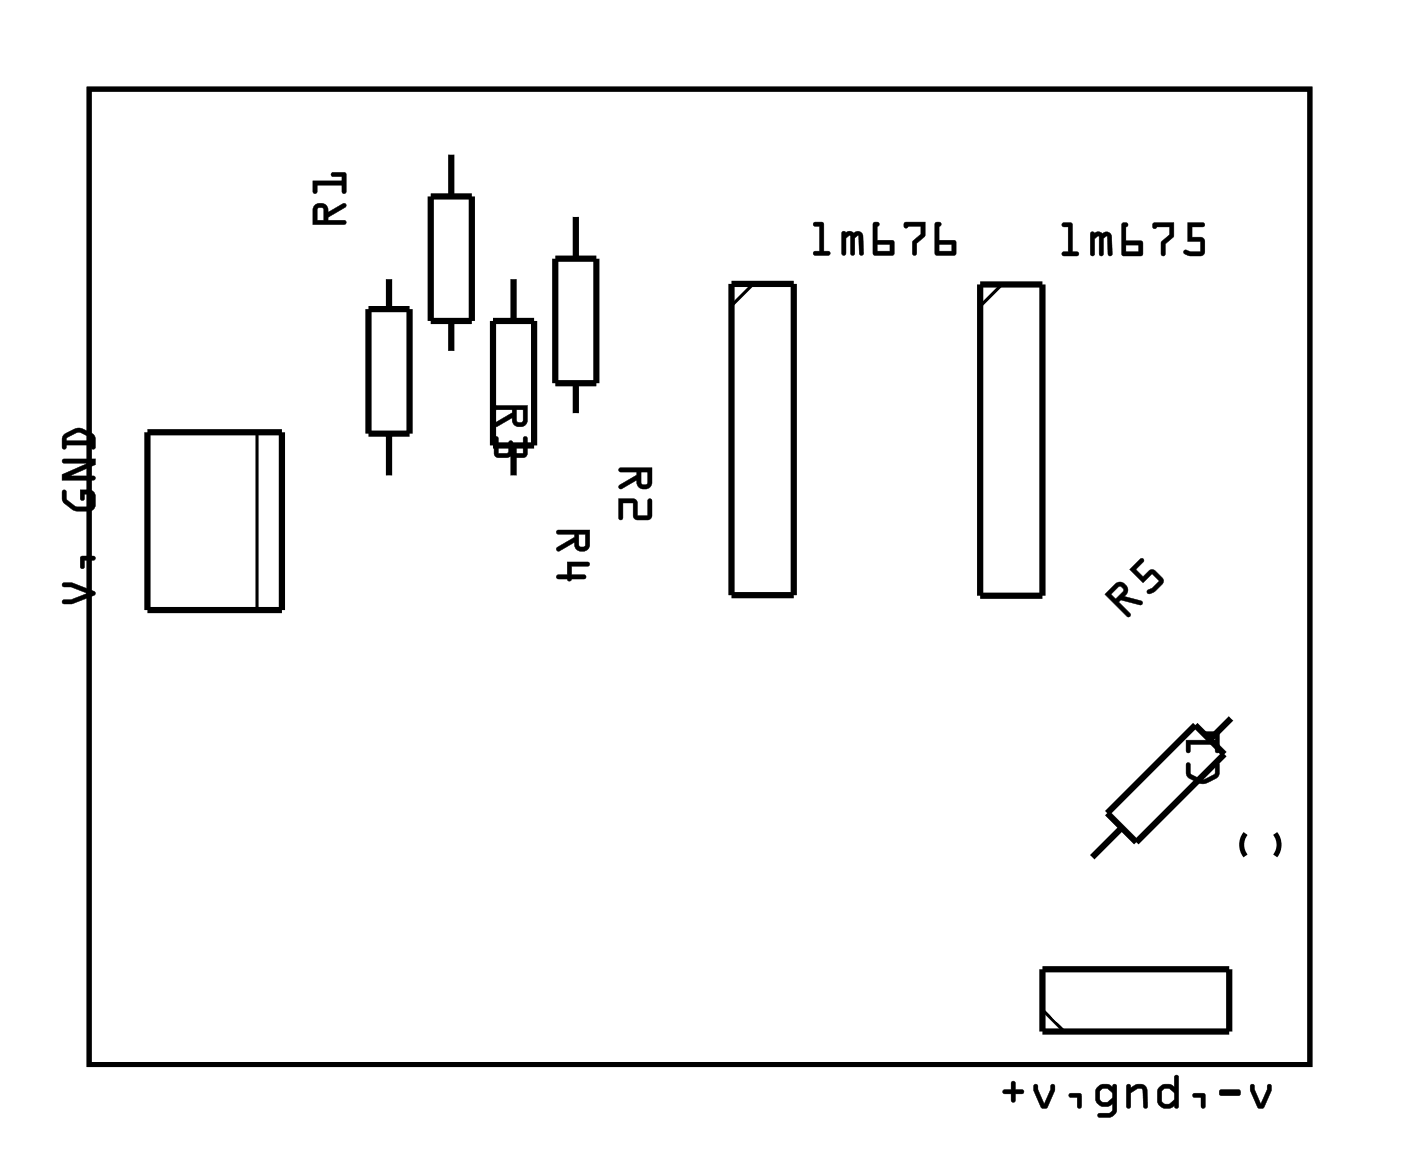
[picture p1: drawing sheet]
<svg xmlns="http://www.w3.org/2000/svg" width="57mm" height="47mm" viewBox="0 0 57 47" stroke-linecap="round" stroke-linejoin="round" font-family="sans-serif">
<path d="M3.6 3.6h49.8v39.8h-49.8zM50.8 34a.73 .73 0 0 0 0 .9M52 34a.73 .73 0 0 1 0 .9" fill="none" stroke="#000" stroke-width=".2"/>
<g fill="#000">
<path d="M3.6 3.6h49.8v39.8h-49.8zM3.6 3.6v39.8h49.8v-39.8z"/>
<path d="M12.8 8.4a.32 .32 0 0 1 .4-.1 .32 .32 0 0 1 .2 .4l.7-.4v.1l-.7 .5v.1h.6l.1 .1-1.3 .1zM13 8.5l-.1 .5h.3v-.5zM12.8 7.4h1.1v-.2h-.3l-.1-.1 .6-.1v.8h-.1l-.1-.2h-1v.2l-.1 .1z"/>
<path d="M12.8 8.4a.32 .32 0 0 1 .4-.1 .32 .32 0 0 1 .2 .4l.6-.4a.1 .1 0 0 1 .1 0 .1 .1 0 0 1 0 .2l-.7 .4v.1h.6a.1 .1 0 0 1 .1 .1 .1 .1 0 0 1-.1 .1h-1.2v-.6zM12.8 8.4v.8l1.3-.1-.1-.1h-.6v-.1l.7-.4v-.2l-.7 .4a.31 .31 0 0 0-.2-.4 .31 .31 0 0 0-.4 .1zM13 8.5l-.1 .5h.3v-.5zM13 8.5h.2v.5h-.3zM12.8 7.4h1.1v-.2h-.3a.1 .1 0 0 1-.1-.1 .1 .1 0 0 1 .1-.1l.5 .1v.7a.1 .1 0 0 1-.1 .1 .1 .1 0 0 1-.1-.1v-.2h-1v.2a.1 .1 0 0 1 0 .1 .1 .1 0 0 1-.1-.1zM12.8 7.4v.5l.1-.1v-.3h1.1v.3h.1v-.8l-.6 .1 .1 .1h.4v.2z"/>
<path d="M20.2 16.6l1.3-.1v.6a.32 .32 0 0 1-.3 .3 .32 .32 0 0 1-.3-.4l-.7 .4v-.1l.7-.5v-.1h-.7zM21.1 16.7v.5h.2v-.5zM20.2 17.8l.1 .1v.6h.4l.1-.5h.1l.1 .5h.3v-.6l.2-.1v.8l-.2 .1-.5-.1-.5 .1-.1-.2z"/>
<path d="M20.2 16.6l1.3-.1v.6a.32 .32 0 0 1-.3 .3 .32 .32 0 0 1-.3-.4l-.6 .4a.1 .1 0 0 1-.1 0 .1 .1 0 0 1 0-.2l.7-.4v-.1h-.7zM20.2 16.6v.1h.7v.1l-.7 .4v.2l.7-.4a.31 .31 0 0 0 .2 .4 .31 .31 0 0 0 .4-.3v-.6zM21.1 16.7v.5h.2v-.5zM21.1 16.7h.2v.5h-.2zM20.2 17.8l.1 .1v.6h.4v-.4a.1 .1 0 0 1 .1-.1 .1 .1 0 0 1 .1 .1l.1 .4h.3v-.6a.1 .1 0 0 1 .1-.1 .1 .1 0 0 1 .1 .1v.6l-.1 .2-.6-.1-.5 .1-.2-.2zM20.2 17.8v.7l.1 .2 .5-.1 .5 .1 .2-.1v-.8l-.2 .1v.6h-.4v-.5h-.1l-.1 .5h-.4v-.6z"/>
<path d="M25.3 19.1h1.3v.6a.32 .32 0 0 1-.4 .3 .32 .32 0 0 1-.2-.4l-.7 .3-.1-.1 .8-.4v-.1h-.7zM26.2 19.3v.4l.2 .1v-.5zM25.2 20.3l.8 .1v.6h.4v-.6h.1l.1 .7-.2 .1h-.5l-.1-.2v-.5h-.4v.6l-.1 .1z"/>
<path d="M25.3 19.1h1.3v.6a.32 .32 0 0 1-.4 .3 .32 .32 0 0 1-.2-.4l-.6 .3a.1 .1 0 0 1-.2 0 .1 .1 0 0 1 .1-.1l.7-.4v-.1h-.7zM25.3 19.1v.1l.7 .1v.1l-.7 .4v.1l.7-.3a.31 .31 0 0 0 .2 .4 .31 .31 0 0 0 .4-.3v-.6zM26.2 19.3v.4l.2 .1v-.5zM26.1 19.3h.3v.5l-.3-.1zM25.2 20.3l.8 .1v.6h.4v-.6a.1 .1 0 0 1 .1-.1 .1 .1 0 0 1 .1 .1v.6l-.1 .2h-.6l-.1-.7h-.4v.6a.1 .1 0 0 1-.1 .1 .1 .1 0 0 1-.1-.1zM25.2 20.3l.1 .9 .1-.1v-.6h.4v.5l.1 .2h.5l.2-.1-.1-.7h-.1v.6h-.4l-.1-.6z"/>
<path d="M33.2 9.1h.4v1.1h.2a.1 .1 0 0 1 .1 .1 .1 .1 0 0 1-.1 .1h-.5a.1 .1 0 0 1-.1-.1 .1 .1 0 0 1 .1-.1h.1v-1h-.2zM33.2 9.1v.1h.2v1.1h-.2v.1h.6v-.1h-.2v-1.2zM34.4 9.5l.3-.1 .1 .1a.21 .21 0 0 1 .3-.1 .21 .21 0 0 1 .1 .2v.7a.1 .1 0 0 1-.1 .1 .1 .1 0 0 1-.1-.1v-.7l-.1 .1v.6a.1 .1 0 0 1-.1 .1 .1 .1 0 0 1-.1-.1l-.1-.7-.1 .1v.6a.1 .1 0 0 1-.1 .1 .1 .1 0 0 1-.1-.1zM34.4 9.5v.9h.1v-.7l.1-.1 .1 .8h.2v-.7l.1-.1 .1 .7 .1 .1-.1-.9zM35.6 9.1h.2a.09 .09 0 0 1 .1 0 .09 .09 0 0 1-.1 .1v.6l.7 .1-.1 .5h-.8zM35.6 9.1v1.3h.8l.1-.5-.7-.1v-.6l.1-.1zM35.8 10v.2h.5v-.2zM35.8 10h.5v.3h-.5zM36.9 9.1h.8v.5l-.3 .3v.4a.1 .1 0 0 1-.1 .1 .1 .1 0 0 1-.1-.1v-.5l.4-.2v-.4h-.6l-.1 .1zM36.9 9.1v.2l.7-.1v.4l-.4 .3v.5h.1l.1-.5 .3-.3v-.5zM38.2 9.1h.1a.09 .09 0 0 1 .1 0 .09 .09 0 0 1-.1 .1v.6l.7 .1v.5h-.9zM38.2 9.1l-.1 1.3h.8l.1-.5-.7-.1v-.6l.1-.1zM38.3 10v.2h.5v-.2zM38.3 10h.5v.3h-.5z"/>
<path d="M33.2 9.1h.4v1.1l.2 .1v.1h-.6v-.1l.2-.1v-1h-.2zM34.4 9.5h.7l.1 .9h-.1l-.1-.8-.1 .1-.1 .7h-.1v-.8l-.2 .1v.7h-.1zM35.6 9.1h.3l-.1 .1v.6l.7 .1-.1 .5h-.8zM35.8 10v.2h.5v-.2zM36.9 9.1h.8v.5l-.3 .3-.1 .5h-.1v-.5l.4-.3v-.4l-.7 .1zM38.2 9.1h.2l-.1 .1v.6l.7 .1-.1 .5h-.8zM38.3 10v.2h.5v-.2z"/>
<path d="M43.3 9.1h.5v1.2h.1a.1 .1 0 0 1 .1 .1 .1 .1 0 0 1-.1 .1h-.5a.1 .1 0 0 1-.1-.1 .1 .1 0 0 1 .1-.1h.2v-1h-.2zM43.3 9.1l.1 .1 .2 .1v1h-.2l-.1 .1h.7v-.1h-.3v-1.2zM44.5 9.5l.3-.1 .2 .1a.21 .21 0 0 1 .2 0 .21 .21 0 0 1 .1 .2l.1 .7a.1 .1 0 0 1-.1 .1 .1 .1 0 0 1-.1-.1l-.1-.8-.1 .1v.7a.1 .1 0 0 1-.1 .1 .1 .1 0 0 1-.1-.1v-.8l-.1 .1v.7a.1 .1 0 0 1-.1 .1 .1 .1 0 0 1-.1-.1zM44.5 9.5v.9h.1v-.7l.2-.1 .1 .8h.1v-.7l.1-.1 .1 .8h.1v-.9zM45.8 9.1h.1a.09 .09 0 0 1 .1 .1 .09 .09 0 0 1-.1 .1v.5l.7 .1v.5h-.8zM45.8 9.1v1.3h.8v-.5l-.7-.1v-.5l.1-.2zM45.9 10v.3h.5v-.3zM45.9 10h.6v.3h-.6zM47 9.1h.9v.6l-.4 .3v.4a.1 .1 0 0 1-.1 .1 .1 .1 0 0 1 0-.1v-.5l.3-.3v-.3h-.5h-.1zM47 9.1l.1 .2h.6v.3l-.3 .3v.5h.1v-.5l.4-.3v-.5zM48.4 9.1h.7a.1 .1 0 0 1 .1 .1 .1 .1 0 0 1-.1 .1h-.5v.4h.5v.6l-.1 .2-.7-.1a.1 .1 0 0 1 0-.2 .1 .1 0 0 1 .1 0l.6 .1v-.4h-.6zM48.5 9.1v.8l.5-.1v.5l-.6-.1-.1 .1 .2 .1h.5l.1-.1v-.5l-.1-.1h-.4v-.4l.5-.1v-.1z"/>
<path d="M43.3 9.1h.4l.1 1.2h.2v.1h-.7l.1-.1h.2v-1h-.2zM44.5 9.5h.8v.9h-.1l-.1-.8-.1 .1v.7h-.2v-.8l-.1 .1-.1 .7h-.1zM45.8 9.1h.2l-.1 .2v.5l.7 .1v.5h-.8zM45.9 10v.3h.5v-.3zM47 9.1h.9v.6l-.4 .3v.4h-.1v-.5l.3-.3v-.3h-.6zM48.5 9.1h.6v.1v.1h-.5v.4h.4l.1 .1v.5l-.1 .1h-.4a.15 .15 0 0 1-.2 0 .15 .15 0 0 1 0-.2l.6 .1v-.4h-.5z"/>
<path d="M2.6 23.8h.3l.9 .3 .1 .2-1 .3h-.3v-.1h.3l.7-.3-.7-.3h-.3zM3.3 22.7h.5l.1 .1-.1 .1h-.4v.3l-.1-.1zM2.6 20h.1v.4l.5 .3h.4l.1-.1v-.4h-.3v.2h-.1v-.4l.5 .1 .1 .2v.4l-.3 .2a.92 .92 0 0 1-1.1-.6zM2.6 18.7h1.3v.3l-1.1 .4h1l.1 .1-1.4 .1v-.2l1.1-.5h-1zM2.6 17.7a.81 .81 0 0 1 1.2 0l.1 .5-.1 .1-.1-.1h-1v.1h-.1l-.1-.4zM2.7 17.9v.1h1v-.2l-.5-.2z"/>
<path d="M2.6 23.8h.3l1 .4-1 .5h-.3a.1 .1 0 0 1-.1-.1 .1 .1 0 0 1 .1-.1h.3l.7-.3-.7-.3-.3 .1zM2.6 23.8v.1h.3l.7 .3-.7 .3h-.3v.1h.3l1-.3-.1-.2-.9-.3zM3.3 22.7h.5a.1 .1 0 0 1 .1 .1 .1 .1 0 0 1-.1 .1h-.4l.1 .2a.1 .1 0 0 1-.1 .1 .1 .1 0 0 1-.1-.1zM3.3 22.7v.4l.1 .1v-.3h.4l.1-.1-.1-.1zM2.6 20h.1v.4l.3 .2h.7v-.4h-.3l.1 .1a.1 .1 0 0 1-.1 .1 .1 .1 0 0 1-.1-.1v-.3l.5 .1 .1 .2-.1 .5-.2 .1-.7-.1-.4-.3zM2.6 20l-.1 .3 .1 .2a.9 .9 0 0 0 1.3 .2v-.5l-.2-.2h-.4v.4h.1v-.2h.3v.4l-.1 .1-.6-.1-.3-.2v-.4zM2.6 18.7h1.3v.3l-1.1 .4h1a.1 .1 0 0 1 .1 .1 .1 .1 0 0 1-.1 .1h-1.3v-.2l1.1-.5h-1zM2.6 18.8v.1h1l-1.1 .5v.2l1.4-.1-.1-.1h-1l1.1-.4v-.3zM2.6 17.7l.5-.2h.3l.5 .3v.4a.1 .1 0 0 1-.1 .1 .1 .1 0 0 1-.1-.1h-1a.1 .1 0 0 1-.1 .1 .1 .1 0 0 1-.1-.1zM2.6 17.7l-.1 .2 .1 .4h.1v-.2h1v.2h.2l-.1-.5-.4-.3h-.4zM2.7 17.9v.1h1v-.1l-.5-.3zM2.7 17.9l.5-.3 .5 .2v.2h-1z"/>
<path d="M22.7 21.6h1.4v.6a.32 .32 0 0 1-.4 .3 .32 .32 0 0 1-.3-.4l-.7 .4v-.1l.7-.5v-.1h-.7zM23.6 21.8v.5h.2l.1-.5zM23.1 22.9l.9 .1v.1h-.7v.3l.6 .1v.1h-.6l-.1 .1-.1-.1h-.4v-.1l.4-.1z"/>
<path d="M22.7 21.6h1.4v.6a.32 .32 0 0 1-.4 .3 .32 .32 0 0 1-.3-.4l-.6 .4a.1 .1 0 0 1-.1 0 .1 .1 0 0 1 0-.2l.7-.4v-.1h-.7zM22.7 21.7l.1 .1h.6v.1l-.7 .4 .1 .2 .6-.4a.31 .31 0 0 0 .3 .4 .31 .31 0 0 0 .3-.3l.1-.6zM23.6 21.8v.5h.2l.1-.5zM23.6 21.8h.3l-.1 .5h-.2zM23.1 22.9h.9a.1 .1 0 0 1 .1 .1 .1 .1 0 0 1-.1 .1h-.7v.3h.5a.1 .1 0 0 1 .1 .1 .1 .1 0 0 1-.1 .1h-.5a.09 .09 0 0 1-.1 .1 .09 .09 0 0 1-.1-.1h-.3a.1 .1 0 0 1-.1-.1 .1 .1 0 0 1 .1-.1h.3zM23.1 22.9v.6h-.3l-.1 .1h.4l.1 .1 .1-.1h.6v-.1h-.6v-.4h.7v-.1z"/>
<path d="M45.1 24.2l.4-.4a.32 .32 0 0 1 .4 .1 .32 .32 0 0 1 0 .4l.6 .2a.1 .1 0 0 1 .1 .1 .1 .1 0 0 1-.1 .1l-.8-.2-.1 .1 .5 .4a.1 .1 0 0 1 0 .2 .1 .1 0 0 1-.1 0zM45.1 24.2l1 1v-.2l-.5-.4 .1-.1 .8 .2 .1-.1-.8-.3a.31 .31 0 0 0 .1-.4 .31 .31 0 0 0-.4-.1zM45.3 24.2l.2 .2 .3-.4-.1-.1zM45.3 24.2l.3-.3 .2 .1-.3 .5zM46.1 23.2l.4-.4a.1 .1 0 0 1 .1 0 .1 .1 0 0 1 0 .1l-.3 .3 .3 .3 .4-.3 .5 .4-.1 .2-.5 .4a.1 .1 0 0 1-.1 0 .1 .1 0 0 1 0-.1l.5-.4-.3-.3-.4 .4zM46.1 23.2l.5 .6 .4-.4 .3 .3-.5 .4 .1 .1 .2-.1 .3-.3v-.2l-.3-.3h-.2l-.3 .2-.3-.3 .3-.3v-.1z"/>
<path d="M45.5 23.8a.32 .32 0 0 1 .4 .1 .32 .32 0 0 1 0 .4l.7 .3-.1 .1-.8-.2-.1 .1 .5 .4v.2l-1-1zM45.6 23.9l-.3 .3 .2 .2 .3-.3-.1-.2zM46.1 23.2l.4-.4h.1v.1l-.3 .3 .3 .3 .3-.3h.2l.4 .4-.1 .2-.3 .3a.15 .15 0 0 1-.1 .1 .15 .15 0 0 1-.2-.1l.5-.4-.3-.3-.4 .4z"/>
<path d="M48.4 31.1l.2 .1v.4l.5 .2 .5-.2v-.4l.1-.1v.1a.6 .6 0 0 1-.5 .8l-.3-.1-.4-.2-.1-.2zM48.4 30.2h1.2v-.2h-.4l-.1-.1h.6v.8h-.1v-.3h-1v.3h-.2z"/>
<path d="M48.4 31.1l.2 .1v.4l.5 .2 .4-.2 .1-.4a.1 .1 0 0 1 .1-.1 .1 .1 0 0 1 .1 .1l-.1 .5-.6 .3-.7-.3zM48.4 31.1v.6l.5 .2a.83 .83 0 0 0 .8-.3v-.4v-.1l-.1 .1v.4l-.4 .2h-.2l-.4-.2-.1-.4zM48.4 30.2h1.2v-.2h-.4a.1 .1 0 0 1-.1-.1 .1 .1 0 0 1 .1-.1l.5 .1 .1 .7a.1 .1 0 0 1-.1 .1 .1 .1 0 0 1-.1-.1v-.2h-1v.2a.1 .1 0 0 1-.1 .1 .1 .1 0 0 1-.1-.1zM48.4 30.2v.5h.1l.1-.3h1v.3h.1v-.8h-.6l.1 .1h.4v.2z"/>
<path d="M40.9 44.5h.3v-.3a.1 .1 0 0 1 .1-.1 .1 .1 0 0 1 .1 .1v.3l.3-.1a.1 .1 0 0 1 .1 .1 .1 .1 0 0 1-.1 .1h-.3v.3a.1 .1 0 0 1-.1 .1 .1 .1 0 0 1-.1-.1v-.3h-.2zM40.9 44.5l.1 .1h.3v.3v.1l.1-.4h.3l.1-.1h-.1h-.3l-.1-.4v.1v.3zM42.2 44.3h.1l.3 .7 .2-.7a.1 .1 0 0 1 .1-.1 .1 .1 0 0 1 .1 .1l-.3 .9h-.2l-.3-.7zM42.2 44.3v.2l.3 .7h.2l.3-.7v-.2h-.1l-.3 .8-.3-.8zM43.6 44.6h.5v.5a.1 .1 0 0 1-.1 .1 .1 .1 0 0 1-.1-.1v-.3h-.3zM43.6 44.6l.1 .2h.3v.4h.1v-.6zM44.8 44.4l.2-.2h.2l.2 .2a.1 .1 0 0 1 0-.2 .11 .11 0 0 1 .2 .1l-.1 1.1-.2 .2h-.4a.1 .1 0 0 1-.1-.1 .1 .1 0 0 1 .1-.1h.4l.1-.4-.3 .2-.3-.2-.1-.2zM44.8 44.3l-.1 .2v.4l.3 .2 .4-.1v.3l-.1 .1h-.5v.1l.4 .1 .2-.1 .1-.2v-1v-.1a.2 .2 0 0 1-.4 0zM44.9 44.5v.3l.1 .2h.2l.2-.2-.1-.2-.1-.2zM44.9 44.5l.3-.1 .2 .2v.2l-.2 .2h-.2l-.1-.2zM46 44.3h.1v.1a.39 .39 0 0 1 .7 .1v.6a.09 .09 0 0 1-.1 .1 .09 .09 0 0 1-.1-.1v-.6l-.2-.1-.3 .2v.5a.1 .1 0 0 1-.1 .1 .1 .1 0 0 1-.1-.1zM46 44.3v.9l.1-.1v-.5l.3-.2 .2 .1 .1 .7h.1v-.7a.32 .32 0 0 0-.5-.2l-.2 .1v-.1zM47.3 44.4l.2-.2 .4 .2v-.5a.1 .1 0 0 1 .1 0 .1 .1 0 0 1 .1 0v1.2a.1 .1 0 0 1-.1 .1 .1 .1 0 0 1-.1-.1l-.2 .1-.4-.1-.1-.2zM47.4 44.3l-.2 .2 .1 .6 .2 .1h.3l.1-.1v.1h.1v-1.3h-.1v.5l-.2-.2zM47.4 44.5v.4l.3 .1 .2-.1v-.3l-.2-.2zM47.4 44.5l.3-.1 .2 .2v.3l-.2 .2-.3-.1zM48.7 44.6h.4l.1 .5a.1 .1 0 0 1-.1 .1 .1 .1 0 0 1-.1-.1v-.3h-.3zM48.7 44.6v.2h.3v.4h.1v-.6zM49.8 44.5l.7-.1 .1 .2-.1 .1h-.7h-.1zM49.8 44.5v.2h.7l.1-.1-.1-.1zM51 44.3h.2l.2 .7 .3-.7a.1 .1 0 0 1 .1-.1 .1 .1 0 0 1 .1 .1l-.3 .9h-.2l-.4-.7zM51 44.3v.2l.3 .7h.2l.4-.7v-.2h-.2l-.3 .8-.2-.8z"/>
<path d="M40.9 44.5h.3l.1-.3v-.1l.1 .1v.3h.3h.1l-.1 .1h-.3v.3l-.1 .1v-.1l-.1-.3h-.2zM42.2 44.3h.1l.3 .7 .3-.7h.1v.2l-.3 .7h-.2l-.3-.7zM43.6 44.6h.5v.6h-.2v-.4h-.2zM44.8 44.4l.2-.2 .4 .2v-.2l.1 .1 .1 1-.3 .3-.5-.1v-.1h.5l.1-.4-.3 .2-.3-.2-.1-.2zM44.9 44.5v.3l.1 .2h.2l.2-.2v-.2l-.2-.2zM46 44.3h.1v.1a.38 .38 0 0 1 .4-.2 .38 .38 0 0 1 .3 .3v.7h-.2v-.7l-.2-.1-.3 .2v.6h-.1zM47.3 44.4l.2-.2 .4 .2v-.5h.2v1.3h-.1l-.1-.1-.4 .1-.2-.1-.1-.2zM47.4 44.5v.4l.3 .1 .2-.1v-.3l-.2-.2zM48.7 44.6h.4v.6h-.1v-.4h-.3zM49.8 44.5h.7l.1 .1-.1 .1h-.7h-.1zM51 44.3h.2l.2 .7 .3-.7h.2v.2l-.4 .7h-.2l-.3-.7z"/>
</g>
<g fill="none" stroke="#000" stroke-width=".25">
<path d="M6 17.6h5.5v7.3h-5.5zM15 12.6h1.7v5.1h-1.7zM15.9 11.3v1.3M15.9 17.7v1.8M17.6 8h1.6v5.1h-1.6zM18.4 6.2v1.8M18.4 13.1v1.3M20.1 13.1h1.7v5.1h-1.7zM20.9 11.3v1.8M20.9 18.2v1.3M22.7 10.6h1.6v5h-1.6zM23.5 8.7v1.9"/>
<path d="M23.5 15.6v1.4M29.8 11.6h2.6v12.7h-2.6zM40 11.6h2.5v12.7h-2.5zM42.5 39.5h7.6v2.6h-7.6zM45.2 33.2l3.6-3.6 1.1 1.2-3.5 3.6zM45.8 33.8l-1.3 1.3M50.3 29.2l-.9 1"/>
</g>
<path d="M10.5 17.6v7.3M30.7 11.6l-.9 .9M40.9 11.6l-.9 .9M42.5 41.2l.9 .9" fill="none" stroke="#000" stroke-width=".13"/>
<path d="M7.5 18.8h1.5v1.5h-1.5z" fill="#fff"/>
<path d="M7.5 18.8h1.5v1.5h-1.5z" fill="none" stroke="#fff" stroke-width=".76" stroke-linecap="butt"/>
<circle cx="8.2" cy="19.5" r=".76" fill="#fff"/>
<circle cx="8.2" cy="19.5" r=".76" fill="none" stroke="#fff" stroke-width=".76" stroke-linecap="butt"/>
<circle cx="8.2" cy="23" r=".76" fill="#fff"/>
<circle cx="8.2" cy="23" r=".76" fill="none" stroke="#fff" stroke-width=".76" stroke-linecap="butt"/>
<circle cx="31.1" cy="12.9" r=".41" fill="#fff"/>
<circle cx="31.1" cy="12.9" r=".41" fill="none" stroke="#fff" stroke-width="1.1" stroke-linecap="butt"/>
<circle cx="31.1" cy="15.4" r=".41" fill="#fff"/>
<circle cx="31.1" cy="15.4" r=".41" fill="none" stroke="#fff" stroke-width="1.1" stroke-linecap="butt"/>
<circle cx="31.1" cy="17.9" r=".41" fill="#fff"/>
<circle cx="31.1" cy="17.9" r=".41" fill="none" stroke="#fff" stroke-width="1.1" stroke-linecap="butt"/>
<circle cx="31.1" cy="20.5" r=".41" fill="#fff"/>
<circle cx="31.1" cy="20.5" r=".41" fill="none" stroke="#fff" stroke-width="1.1" stroke-linecap="butt"/>
<circle cx="31.1" cy="23" r=".41" fill="#fff"/>
<circle cx="31.1" cy="23" r=".41" fill="none" stroke="#fff" stroke-width="1.1" stroke-linecap="butt"/>
<circle cx="41.3" cy="12.9" r=".41" fill="#fff"/>
<circle cx="41.3" cy="12.9" r=".41" fill="none" stroke="#fff" stroke-width="1.1" stroke-linecap="butt"/>
<circle cx="41.3" cy="15.4" r=".41" fill="#fff"/>
<circle cx="41.3" cy="15.4" r=".41" fill="none" stroke="#fff" stroke-width="1.1" stroke-linecap="butt"/>
<circle cx="41.3" cy="18" r=".41" fill="#fff"/>
<circle cx="41.3" cy="18" r=".41" fill="none" stroke="#fff" stroke-width="1.1" stroke-linecap="butt"/>
<circle cx="41.3" cy="20.5" r=".41" fill="#fff"/>
<circle cx="41.3" cy="20.5" r=".41" fill="none" stroke="#fff" stroke-width="1.1" stroke-linecap="butt"/>
<circle cx="41.3" cy="23" r=".41" fill="#fff"/>
<circle cx="41.3" cy="23" r=".41" fill="none" stroke="#fff" stroke-width="1.1" stroke-linecap="butt"/>
<circle cx="43.8" cy="40.8" r=".74" fill="#fff"/>
<circle cx="43.8" cy="40.8" r=".74" fill="none" stroke="#fff" stroke-width=".76" stroke-linecap="butt"/>
<circle cx="46.3" cy="40.8" r=".74" fill="#fff"/>
<circle cx="46.3" cy="40.8" r=".74" fill="none" stroke="#fff" stroke-width=".76" stroke-linecap="butt"/>
<circle cx="48.9" cy="40.8" r=".74" fill="#fff"/>
<circle cx="48.9" cy="40.8" r=".74" fill="none" stroke="#fff" stroke-width=".76" stroke-linecap="butt"/>
<circle cx="15.9" cy="20.5" r=".7" fill="#fff"/>
<circle cx="15.9" cy="20.5" r=".7" fill="none" stroke="#fff" stroke-width=".76" stroke-linecap="butt"/>
<circle cx="15.9" cy="10.3" r=".7" fill="#fff"/>
<circle cx="15.9" cy="10.3" r=".7" fill="none" stroke="#fff" stroke-width=".76" stroke-linecap="butt"/>
<circle cx="23.5" cy="7.8" r=".7" fill="#fff"/>
<circle cx="23.5" cy="7.8" r=".7" fill="none" stroke="#fff" stroke-width=".76" stroke-linecap="butt"/>
<circle cx="23.5" cy="17.9" r=".7" fill="#fff"/>
<circle cx="23.5" cy="17.9" r=".7" fill="none" stroke="#fff" stroke-width=".76" stroke-linecap="butt"/>
<circle cx="18.4" cy="5.2" r=".7" fill="#fff"/>
<circle cx="18.4" cy="5.2" r=".7" fill="none" stroke="#fff" stroke-width=".76" stroke-linecap="butt"/>
<circle cx="18.4" cy="15.4" r=".7" fill="#fff"/>
<circle cx="18.4" cy="15.4" r=".7" fill="none" stroke="#fff" stroke-width=".76" stroke-linecap="butt"/>
<circle cx="20.9" cy="10.3" r=".7" fill="#fff"/>
<circle cx="20.9" cy="10.3" r=".7" fill="none" stroke="#fff" stroke-width=".76" stroke-linecap="butt"/>
<circle cx="20.9" cy="20.5" r=".7" fill="#fff"/>
<circle cx="20.9" cy="20.5" r=".7" fill="none" stroke="#fff" stroke-width=".76" stroke-linecap="butt"/>
<circle cx="43.8" cy="35.7" r=".7" fill="#fff"/>
<circle cx="43.8" cy="35.7" r=".7" fill="none" stroke="#fff" stroke-width=".76" stroke-linecap="butt"/>
<circle cx="51" cy="28.6" r=".7" fill="#fff"/>
<circle cx="51" cy="28.6" r=".7" fill="none" stroke="#fff" stroke-width=".76" stroke-linecap="butt"/>
<circle cx="51.4" cy="35.7" r=".64" fill="#fff"/>
<circle cx="51.4" cy="35.7" r=".64" fill="none" stroke="#fff" stroke-width=".76" stroke-linecap="butt"/>
<circle cx="51.4" cy="33.2" r=".64" fill="#fff"/>
<circle cx="51.4" cy="33.2" r=".64" fill="none" stroke="#fff" stroke-width=".76" stroke-linecap="butt"/>
</svg>
